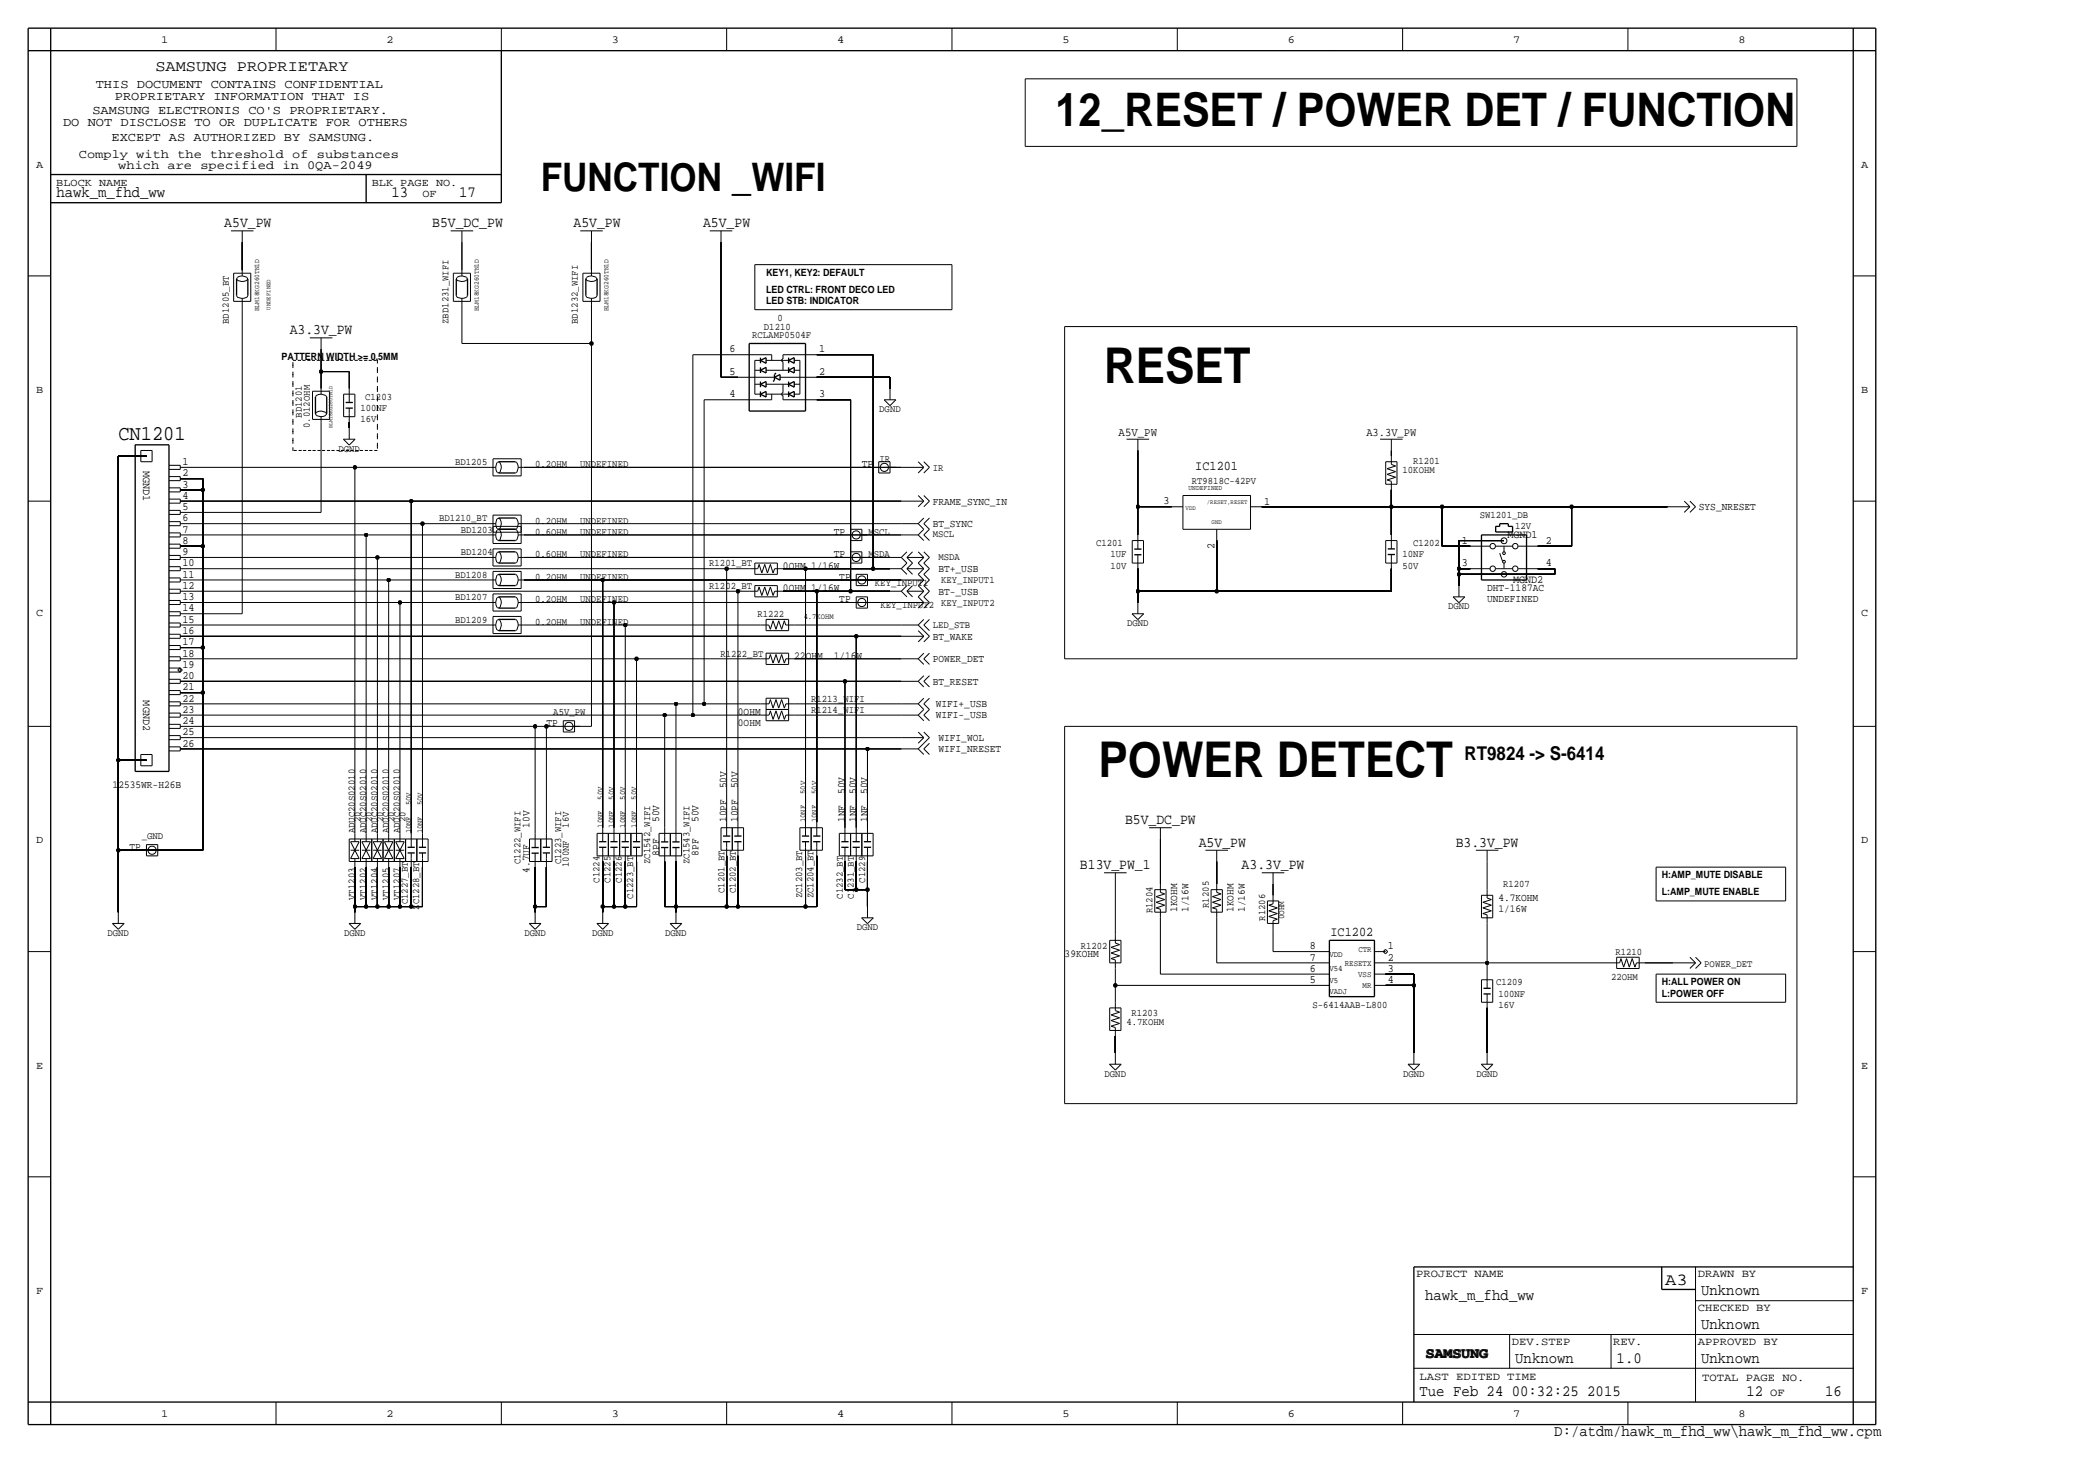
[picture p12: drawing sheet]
<svg xmlns="http://www.w3.org/2000/svg" width="470mm" height="330mm" viewBox="0 0 470 330" stroke-linecap="round" stroke-linejoin="round" font-family="sans-serif">
<defs><g id="words">
<g font-size="11.1">
<text x="248.9" y="86.4">RESET</text>
<text x="247.6" y="175.3">POWER DETECT</text>
</g>
<text font-size="10.5" x="238" y="28.5">12_RESET / POWER DET / FUNCTION</text>
<text font-size="8.9" x="121.9" y="43.2">FUNCTION _WIFI</text>
<text font-size="4.7" x="26.7" y="99.2">CN1201</text>
<text font-size="4.3" x="330.2" y="171.5">RT9824 -&gt; S-6414</text>
<text font-size="3.8" x="375.4" y="289.8">A3</text>
<g font-size="3.5">
<text x="35.1" y="16">SAMSUNG PROPRIETARY</text>
<text x="12.7" y="44.5">hawk_m_fhd_ww</text>
<text x="88.3" y="44.5">13</text>
<text x="103.5" y="44.5">17</text>
<text x="321.3" y="293.1">hawk_m_fhd_ww</text>
<text x="383.5" y="292.1">Unknown</text>
<text x="383.5" y="299.7">Unknown</text>
<text x="341.6" y="307.3">Unknown</text>
<text x="364.5" y="307.3">1.0</text>
<text x="383.5" y="307.3">Unknown</text>
<text x="320" y="315">Tue Feb 24 00:32:25 2015</text>
<text x="393.7" y="315">12</text>
<text x="411.5" y="315">16</text>
<text x="350.4" y="323.9">D:/atdm/hawk_m_fhd_ww\hawk_m_fhd_ww.cpm</text>
</g>
<g font-size="3.3">
<text x="50.6" y="51.3">A5V_PW</text>
<text x="97.4" y="51.3">B5V_DC_PW</text>
<text x="129.3" y="51.3">A5V_PW</text>
<text x="158.5" y="51.3">A5V_PW</text>
<text x="65.3" y="75.4">A3.3V_PW</text>
<text x="253.7" y="185.9">B5V_DC_PW</text>
<text x="270.3" y="191">A5V_PW</text>
<text x="328.2" y="191">B3.3V_PW</text>
<text x="243.5" y="196">B13V_PW_1</text>
<text x="279.9" y="196">A3.3V_PW</text>
</g>
<g font-size="3">
<text x="269.5" y="106">IC1201</text>
<text x="300" y="211.2">IC1202</text>
<text x="321.3" y="306.3">SAMSUNG</text>
</g>
<g font-size="2.8">
<text x="21.6" y="19.8">THIS DOCUMENT CONTAINS CONFIDENTIAL</text>
<text x="25.9" y="22.6">PROPRIETARY INFORMATION THAT IS</text>
<text x="14.2" y="28.4">DO NOT DISCLOSE TO OR DUPLICATE FOR OTHERS</text>
<text x="20.8" y="25.7">SAMSUNG ELECTRONIS CO'S PROPRIETARY.</text>
<text x="17.8" y="35.6">Comply with the threshold of substances</text>
<text x="25.1" y="31.8">EXCEPT AS AUTHORIZED BY SAMSUNG.</text>
<text x="26.7" y="38.1">which are specified in 0QA-2049</text>
</g>
<text font-size="2.7" x="252.2" y="98.2">A5V_PW</text>
<g font-size="2.6">
<text x="164.5" y="79.5">6</text>
<text x="184.7" y="79.5">1</text>
<text x="164.5" y="84.6">5</text>
<text x="164.5" y="89.6">4</text>
<text x="184.7" y="89.6">3</text>
<text x="184.7" y="84.6">2</text>
<text x="308.1" y="98.2">A3.3V_PW</text>
<text x="32.3" y="106.2" transform="rotate(90 32.3 106.2)">MGND1</text>
<text x="41.1" y="107.4">2</text>
<text x="41.1" y="104.9">1</text>
<text x="41.1" y="112.5">4</text>
<text x="41.1" y="110">3</text>
<text x="262.3" y="113.8">3</text>
<text x="285" y="113.8">1</text>
<text x="41.1" y="117.6">6</text>
<text x="41.1" y="115">5</text>
<text x="41.1" y="125.2">9</text>
<text x="41.1" y="122.7">8</text>
<text x="41.1" y="120.1">7</text>
<text x="273.8" y="123.8" transform="rotate(-90 273.8 123.8)">2</text>
<text x="329.6" y="122.7">1</text>
<text x="339.9" y="121.4">MGND1</text>
<text x="348.5" y="122.7">2</text>
<text x="41.1" y="130.3">11</text>
<text x="41.1" y="127.7">10</text>
<text x="329.6" y="127.8">3</text>
<text x="341.1" y="131.6">MGND2</text>
<text x="348.5" y="127.8">4</text>
<text x="41.1" y="137.9">14</text>
<text x="41.1" y="135.4">13</text>
<text x="41.1" y="132.8">12</text>
<text x="41.1" y="143">16</text>
<text x="41.1" y="140.5">15</text>
<text x="41.1" y="148.1">18</text>
<text x="41.1" y="145.5">17</text>
<text x="41.1" y="155.7">21</text>
<text x="41.1" y="153.2">20</text>
<text x="41.1" y="150.6">19</text>
<text x="32.3" y="158" transform="rotate(90 32.3 158)">MGND2</text>
<text x="41.1" y="160.8">23</text>
<text x="41.1" y="158.2">22</text>
<text x="41.1" y="165.9">25</text>
<text x="41.1" y="163.3">24</text>
<text x="41.1" y="168.4">26</text>
<text x="295.3" y="214.1">8</text>
<text x="312.9" y="214.1">1</text>
<text x="295.3" y="216.7">7</text>
<text x="295.3" y="219.2">6</text>
<text x="295.3" y="221.7">5</text>
<text x="312.9" y="221.7">4</text>
<text x="312.9" y="219.2">3</text>
<text x="312.9" y="216.7">2</text>
</g>
<g font-size="2.5">
<text x="319.3" y="288">PROJECT NAME</text>
<text x="382.8" y="288">DRAWN BY</text>
<text x="382.8" y="295.7">CHECKED BY</text>
<text x="340.9" y="303.3">DEV.STEP</text>
<text x="363.7" y="303.3">REV.</text>
<text x="382.8" y="303.3">APPROVED BY</text>
<text x="320" y="311.2">LAST EDITED TIME</text>
<text x="383.7" y="311.5">TOTAL PAGE NO.</text>
<text x="399.1" y="315">OF</text>
</g>
<g font-size="2.4">
<text x="36.3" y="9.7">1</text>
<text x="87.1" y="9.7">2</text>
<text x="137.9" y="9.7">3</text>
<text x="188.7" y="9.7">4</text>
<text x="239.5" y="9.7">5</text>
<text x="290.3" y="9.7">6</text>
<text x="341.1" y="9.7">7</text>
<text x="391.9" y="9.7">8</text>
<text x="8.1" y="37.8">A</text>
<text x="12.7" y="41.9">BLOCK NAME</text>
<text x="83.8" y="41.9">BLK PAGE NO.</text>
<text x="419.6" y="37.8">A</text>
<text x="95.2" y="44.5">OF</text>
<text x="8.1" y="88.6">B</text>
<text x="419.6" y="88.6">B</text>
<text x="194.3" y="105.4">TP</text>
<text x="210.3" y="113.8">FRAME_SYNC_IN</text>
<text x="210.3" y="118.9">BT_SYNC</text>
<text x="383" y="115.1">SYS_NRESET</text>
<text x="188" y="120.7">TP</text>
<text x="188" y="125.7">TP</text>
<text x="176.5" y="128.3">0OHM 1/16W</text>
<text x="189.2" y="130.8">TP</text>
<text x="211.6" y="129">BT+_USB</text>
<text x="176.5" y="133.3">0OHM</text>
<text x="182.9" y="133.3">1/16W</text>
<text x="189.2" y="135.9">TP</text>
<text x="211.6" y="134.1">BT-_USB</text>
<text x="335.3" y="135.9">UNDEFINED</text>
<text x="335.3" y="133.4">DHT-1187AC</text>
<text x="8.1" y="138.9">C</text>
<text x="419.6" y="138.9">C</text>
<text x="179.1" y="148.6">22OHM</text>
<text x="188" y="148.6">1/16W</text>
<text x="210.3" y="144.3">BT_WAKE</text>
<text x="210.3" y="149.4">POWER_DET</text>
<text x="210.3" y="154.4">BT_RESET</text>
<text x="166.4" y="161.3">0OHM</text>
<text x="211" y="159.5">WIFI+_USB</text>
<text x="123.2" y="163.8">TP</text>
<text x="166.4" y="163.8">0OHM</text>
<text x="211" y="162.1">WIFI-_USB</text>
<text x="211.6" y="167.1">WIFI_WOL</text>
<text x="211.6" y="169.7">WIFI_NRESET</text>
<text x="25.4" y="177.8">12535WR-H26B</text>
<text x="163.8" y="177.8" transform="rotate(-90 163.8 177.8)">50V</text>
<text x="166.4" y="177.8" transform="rotate(-90 166.4 177.8)">50V</text>
<text x="190.5" y="179.1" transform="rotate(-90 190.5 179.1)">50V</text>
<text x="193" y="179.1" transform="rotate(-90 193 179.1)">50V</text>
<text x="195.6" y="179.1" transform="rotate(-90 195.6 179.1)">50V</text>
<text x="148.6" y="185.4" transform="rotate(-90 148.6 185.4)">50V</text>
<text x="157.5" y="185.4" transform="rotate(-90 157.5 185.4)">50V</text>
<text x="163.8" y="185.4" transform="rotate(-90 163.8 185.4)">10PF</text>
<text x="166.4" y="185.4" transform="rotate(-90 166.4 185.4)">10PF</text>
<text x="190.5" y="185.4" transform="rotate(-90 190.5 185.4)">1NF</text>
<text x="193" y="185.4" transform="rotate(-90 193 185.4)">1NF</text>
<text x="195.6" y="185.4" transform="rotate(-90 195.6 185.4)">1NF</text>
<text x="8.1" y="190.2">D</text>
<text x="29.2" y="191.8">TP</text>
<text x="119.4" y="186.7" transform="rotate(-90 119.4 186.7)">10V</text>
<text x="419.6" y="190.2">D</text>
<text x="119.4" y="196.8" transform="rotate(-90 119.4 196.8)">4.7UF</text>
<text x="148.6" y="193" transform="rotate(-90 148.6 193)">8PF</text>
<text x="157.5" y="193" transform="rotate(-90 157.5 193)">8PF</text>
<text x="337.8" y="203.2">4.7KOHM</text>
<text x="265.4" y="205.7" transform="rotate(-90 265.4 205.7)">1KOHM</text>
<text x="268" y="205.7" transform="rotate(-90 268 205.7)">1/16W</text>
<text x="278.1" y="205.7" transform="rotate(-90 278.1 205.7)">1KOHM</text>
<text x="280.7" y="205.7" transform="rotate(-90 280.7 205.7)">1/16W</text>
<text x="337.8" y="205.7">1/16W</text>
<text x="240" y="215.9">39KOHM</text>
<text x="8.1" y="241">E</text>
<text x="419.6" y="241">E</text>
<text x="8.1" y="291.8">F</text>
<text x="419.6" y="291.8">F</text>
<text x="36.3" y="319.5">1</text>
<text x="87.1" y="319.5">2</text>
<text x="137.9" y="319.5">3</text>
<text x="188.7" y="319.5">4</text>
<text x="239.5" y="319.5">5</text>
<text x="290.3" y="319.5">6</text>
<text x="341.1" y="319.5">7</text>
<text x="391.9" y="319.5">8</text>
</g>
<g font-size="2.3">
<text x="172.7" y="62.2">KEY1, KEY2: DEFAULT</text>
<text x="172.7" y="66">LED CTRL: FRONT DECO LED</text>
<text x="172.7" y="68.6">LED STB: INDICATOR</text>
<text x="51.6" y="73" transform="rotate(-90 51.6 73)">BD1205_BT</text>
<text x="101.1" y="73.1" transform="rotate(-90 101.1 73.1)">ZBD1231_WIFI</text>
<text x="130.3" y="73.1" transform="rotate(-90 130.3 73.1)">BD1232_WIFI</text>
<text x="169.6" y="76.2">RCLAMP0504F</text>
<text x="172.2" y="74.4">D1210</text>
<text x="175.3" y="72.4">0</text>
<text x="63.5" y="81.3">PATTERN WIDTH &gt;= 0.5MM</text>
<text x="68.1" y="94.2" transform="rotate(-90 68.1 94.2)">BD1201</text>
<text x="81.3" y="92.7">100NF</text>
<text x="81.3" y="95.2">16V</text>
<text x="82.4" y="90.2">C1203</text>
<text x="198.2" y="93">DGND</text>
<text x="69.8" y="96.5" transform="rotate(-90 69.8 96.5)">0.012OHM</text>
<text x="76.3" y="101.9">DGND</text>
<text x="102.6" y="104.9">BD1205</text>
<text x="120.6" y="105.4">0.2OHM</text>
<text x="130.8" y="105.4">UNDEFINED</text>
<text x="198.3" y="104.1">IR</text>
<text x="210.3" y="106.2">IR</text>
<text x="316.2" y="106.7">10KOHM</text>
<text x="318.6" y="104.7">R1201</text>
<text x="268.7" y="109.2">RT9818C-42PV</text>
<text x="99" y="117.6">BD1210_BT</text>
<text x="120.6" y="118.1">0.2OHM</text>
<text x="130.8" y="118.1">UNDEFINED</text>
<text x="333.7" y="116.9">SW1201_DB</text>
<text x="341.6" y="119.4">12V</text>
<text x="103.9" y="120.1">BD1203</text>
<text x="103.9" y="125.2">BD1204</text>
<text x="120.6" y="125.7">0.6OHM</text>
<text x="120.6" y="120.7">0.6OHM</text>
<text x="130.8" y="120.6">UNDEFINED</text>
<text x="130.8" y="125.7">UNDEFINED</text>
<text x="195.8" y="120.7">MSCL</text>
<text x="195.8" y="125.7">MSDA</text>
<text x="210.3" y="121.2">MSCL</text>
<text x="247.1" y="123.2">C1201</text>
<text x="250.4" y="125.7">1UF</text>
<text x="316.2" y="125.7">10NF</text>
<text x="318.6" y="123.2">C1202</text>
<text x="102.6" y="130.3">BD1208</text>
<text x="120.6" y="130.8">0.2OHM</text>
<text x="130.8" y="130.8">UNDEFINED</text>
<text x="159.9" y="127.8">R1201_BT</text>
<text x="211.6" y="126.2">MSDA</text>
<text x="212.2" y="131.6">KEY_INPUT1</text>
<text x="250.4" y="128.3">10V</text>
<text x="316.2" y="128.3">50V</text>
<text x="102.6" y="135.4">BD1207</text>
<text x="120.6" y="135.9">0.2OHM</text>
<text x="130.8" y="135.9">UNDEFINED</text>
<text x="159.9" y="132.8">R1202_BT</text>
<text x="197.3" y="132.1">KEY_INPUT1</text>
<text x="198.5" y="137.2">KEY_INPUT2</text>
<text x="212.2" y="136.7">KEY_INPUT2</text>
<text x="326.5" y="137.5">DGND</text>
<text x="102.6" y="140.5">BD1209</text>
<text x="120.6" y="141">0.2OHM</text>
<text x="130.8" y="141">UNDEFINED</text>
<text x="170.8" y="139.2">R1222</text>
<text x="210.3" y="141.7">LED_STB</text>
<text x="254.1" y="141.3">DGND</text>
<text x="162.5" y="148.1">R1222_BT</text>
<text x="124.8" y="161.3">A5V_PW</text>
<text x="182.9" y="158.2">R1213_WIFI</text>
<text x="182.9" y="160.8">R1214_WIFI</text>
<text x="81.3" y="185.4" transform="rotate(-90 81.3 185.4)">20</text>
<text x="83.8" y="185.4" transform="rotate(-90 83.8 185.4)">20</text>
<text x="86.4" y="185.4" transform="rotate(-90 86.4 185.4)">20</text>
<text x="88.9" y="185.4" transform="rotate(-90 88.9 185.4)">20</text>
<text x="91.4" y="185.4" transform="rotate(-90 91.4 185.4)">20</text>
<text x="32" y="189.2">_GND</text>
<text x="80" y="188" transform="rotate(-90 80 188)">ADUC20S02010</text>
<text x="82.6" y="188" transform="rotate(-90 82.6 188)">ADUC20S02010</text>
<text x="85.1" y="188" transform="rotate(-90 85.1 188)">ADUC20S02010</text>
<text x="87.6" y="188" transform="rotate(-90 87.6 188)">ADUC20S02010</text>
<text x="90.2" y="188" transform="rotate(-90 90.2 188)">ADUC20S02010</text>
<text x="128.3" y="186.7" transform="rotate(-90 128.3 186.7)">16V</text>
<text x="117.3" y="195" transform="rotate(-90 117.3 195)">C1222_WIFI</text>
<text x="126.5" y="195" transform="rotate(-90 126.5 195)">C1223_WIFI</text>
<text x="128.3" y="195.6" transform="rotate(-90 128.3 195.6)">100NF</text>
<text x="146.6" y="194.9" transform="rotate(-90 146.6 194.9)">ZC1542_WIFI</text>
<text x="155.4" y="194.9" transform="rotate(-90 155.4 194.9)">ZC1543_WIFI</text>
<text x="80" y="203" transform="rotate(-90 80 203)">VT1203</text>
<text x="82.5" y="203" transform="rotate(-90 82.5 203)">VT1202</text>
<text x="85.1" y="203" transform="rotate(-90 85.1 203)">VT1204</text>
<text x="87.6" y="203" transform="rotate(-90 87.6 203)">VT1205</text>
<text x="90.2" y="203" transform="rotate(-90 90.2 203)">VT1207</text>
<text x="91.9" y="204" transform="rotate(-90 91.9 204)">C1227_BT</text>
<text x="135.1" y="199.1" transform="rotate(-90 135.1 199.1)">C1224</text>
<text x="137.7" y="199.1" transform="rotate(-90 137.7 199.1)">C1225</text>
<text x="140.2" y="199.1" transform="rotate(-90 140.2 199.1)">C1226</text>
<text x="142.7" y="202.7" transform="rotate(-90 142.7 202.7)">C1223_BT</text>
<text x="163.3" y="201.4" transform="rotate(-90 163.3 201.4)">C1201_BT</text>
<text x="165.9" y="201.4" transform="rotate(-90 165.9 201.4)">C1202_BT</text>
<text x="180.8" y="202.6" transform="rotate(-90 180.8 202.6)">ZC1203_BT</text>
<text x="183.4" y="202.6" transform="rotate(-90 183.4 202.6)">ZC1204_BT</text>
<text x="190" y="202.7" transform="rotate(-90 190 202.7)">C1232_BT</text>
<text x="192.5" y="202.7" transform="rotate(-90 192.5 202.7)">C1231_BT</text>
<text x="195.1" y="199.1" transform="rotate(-90 195.1 199.1)">C1229</text>
<text x="338.9" y="200">R1207</text>
<text x="374.7" y="198.1">H:AMP_MUTE DISABLE</text>
<text x="374.7" y="201.9">L:AMP_MUTE ENABLE</text>
<text x="94.5" y="205.2" transform="rotate(-90 94.5 205.2)">ZC1228_BT</text>
<text x="193.2" y="209.9">DGND</text>
<text x="259.8" y="206" transform="rotate(-90 259.8 206)">R1204</text>
<text x="272.5" y="204.8" transform="rotate(-90 272.5 204.8)">R1205</text>
<text x="285.2" y="207.7" transform="rotate(-90 285.2 207.7)">R1206</text>
<text x="24.3" y="211.1">DGND</text>
<text x="77.6" y="211.1">DGND</text>
<text x="118.2" y="211.1">DGND</text>
<text x="133.5" y="211.1">DGND</text>
<text x="150" y="211.1">DGND</text>
<text x="243.6" y="214">R1202</text>
<text x="364.2" y="215.4">R1210</text>
<text x="363.2" y="221">22OHM</text>
<text x="384.3" y="218.1">POWER_DET</text>
<text x="295.9" y="227.3">S-6414AAB-L800</text>
<text x="337.3" y="222.3">C1209</text>
<text x="337.8" y="227.3">16V</text>
<text x="337.8" y="224.8">100NF</text>
<text x="374.7" y="222.2">H:ALL POWER ON</text>
<text x="374.7" y="224.8">L:POWER OFF</text>
<text x="254" y="231.1">4.7KOHM</text>
<text x="255.1" y="229.2">R1203</text>
<text x="249" y="242.9">DGND</text>
<text x="316.4" y="242.9">DGND</text>
<text x="332.9" y="242.9">DGND</text>
</g>
<text font-size="2" x="289.6" y="207.4" transform="rotate(-90 289.6 207.4)">0OHM</text>
<g font-size="1.9">
<text x="299.7" y="215.8">VDD</text>
<text x="306.3" y="214.6">CTR</text>
<text x="299.7" y="219.1">V54</text>
<text x="299.7" y="221.6">V5</text>
<text x="303.2" y="217.8">RESETX</text>
<text x="306.2" y="220.4">VSS</text>
<text x="299.7" y="224.2">VADJ</text>
<text x="307.2" y="222.9">MR</text>
</g>
<g font-size="1.8">
<text x="181.2" y="139.7">4.7KOHM</text>
<text x="181.6" y="179.1" transform="rotate(-90 181.6 179.1)">50V</text>
<text x="184.1" y="179.1" transform="rotate(-90 184.1 179.1)">50V</text>
<text x="92.7" y="181.6" transform="rotate(-90 92.7 181.6)">50V</text>
<text x="95.2" y="181.6" transform="rotate(-90 95.2 181.6)">50V</text>
<text x="135.9" y="180.3" transform="rotate(-90 135.9 180.3)">50V</text>
<text x="138.4" y="180.3" transform="rotate(-90 138.4 180.3)">50V</text>
<text x="141" y="180.3" transform="rotate(-90 141 180.3)">50V</text>
<text x="143.5" y="180.3" transform="rotate(-90 143.5 180.3)">50V</text>
<text x="181.6" y="185.4" transform="rotate(-90 181.6 185.4)">10NF</text>
<text x="184.1" y="185.4" transform="rotate(-90 184.1 185.4)">10NF</text>
<text x="92.7" y="188" transform="rotate(-90 92.7 188)">10NF</text>
<text x="95.3" y="188" transform="rotate(-90 95.3 188)">10NF</text>
<text x="135.9" y="186.7" transform="rotate(-90 135.9 186.7)">10NF</text>
<text x="138.4" y="186.7" transform="rotate(-90 138.4 186.7)">10NF</text>
<text x="141" y="186.7" transform="rotate(-90 141 186.7)">10NF</text>
<text x="143.5" y="186.7" transform="rotate(-90 143.5 186.7)">10NF</text>
</g>
<g font-size="1.6">
<text x="58.4" y="70.2" transform="rotate(-90 58.4 70.2)">BLM18KG260TN1D</text>
<text x="107.9" y="70.2" transform="rotate(-90 107.9 70.2)">BLM18KG260TN1D</text>
<text x="137.2" y="70.2" transform="rotate(-90 137.2 70.2)">BLM18KG260TN1D</text>
<text x="268" y="110.5">UNDEFINED</text>
</g>
<g font-size="1.4">
<text x="61" y="69.9" transform="rotate(-90 61 69.9)">UNDEFINED</text>
<text x="272.1" y="113.7">/RESET,RESET</text>
<text x="267.3" y="115">VDD</text>
<text x="273.2" y="118.1">GND</text>
</g>
<text font-size="1.3" x="74.9" y="96.5" transform="rotate(-90 74.9 96.5)">BLM18KG260TN1D</text>
<g font-size=".3">
<text x="298.4" y="11.4">EDITED BY MINGOO</text>
<text x="417.8" y="11.4">EDITED BY MINGOO</text>
<text x="298.4" y="321.3">EDITED BY MINGOO</text>
</g>
</g></defs>
<!-- layer: Nets -->
<g fill="none" stroke="#000" stroke-width=".23">
<path d="M231.1 17.8v15.2zM231.1 17.8h174zM405.1 17.8v15.2zM231.1 33h174zM54.6 54.6v6.4zM104.1 54.6v6.4zM133.3 54.6v6.4zM162.6 54.6v30.5zM170.2 59.7v10.2zM170.2 59.7h44.4zM214.6 59.7v10.2zM54.6 68.6v69.8z"/>
<path d="M72.4 78.7v5.1zM104.1 68.6v8.9zM104.1 77.5h29.2zM133.3 77.5v86.3zM133.3 68.6v8.9zM170.2 69.9h44.4zM240 73.7v74.9zM240 73.7h165.1zM405.1 73.7v74.9zM72.4 95.2v20.4zM72.4 83.8v3.8zM72.4 83.8h6.3z"/>
<path d="M78.7 95.2v1.3zM78.7 83.8v3.8zM156.2 80h10.2zM156.2 80v81.3zM158.7 90.2v68.5zM158.8 90.2h7.6zM162.6 85.1h3.8zM184.1 90.2h7.7zM184.1 85.1h16.6zM184.2 80h12.6zM191.8 90.2v43.1zM196.8 80v48.3z"/>
<path d="M200.7 85.1v2.5zM26.7 102.9v68.6zM26.7 102.9h6.3zM40.6 110.5h5.1zM40.6 115.6h31.8zM40.6 113h52.1zM40.6 118.1h54.6zM40.6 105.4h39.4zM40.6 108h5.1zM45.7 108v2.5zM45.7 110.5v12.7zM80 105.4h30.5z"/>
<path d="M80 105.4v82.6zM92.7 113v75zM92.7 113h110.5zM95.2 118.1v69.9zM95.2 118.1h15.3zM118.1 105.4h83.8zM118.1 118.1h85.1zM201.9 105.4h1.3zM256.5 114.3v6.4zM256.5 101.6v12.7zM256.5 114.3h7.7zM284.5 114.3h29.2z"/>
<path d="M313.7 114.3h11.4zM313.7 114.3v6.4zM313.7 110.5v3.8zM313.7 101.6v1.3zM325.1 114.3v8.9zM325.1 114.3h29.2zM354.3 114.3h21.6zM354.3 114.3v8.9zM40.6 128.3h123.2zM40.6 123.2h5.1zM40.6 135.9h49.6zM40.6 130.8h47z"/>
<path d="M40.6 133.3h125.8zM40.6 120.7h41.9zM40.6 125.7h44.5zM40.6 138.4h14zM45.7 123.2v22.9zM82.5 120.7h28zM82.5 120.7v67.3zM85.1 125.7h25.4zM85.1 125.7v62.3zM87.6 130.8v57.2zM87.6 130.8h22.9zM90.2 135.9h20.3z"/>
<path d="M90.2 135.9v52.1zM118.1 130.8h17.8zM118.1 125.7h77.5zM118.1 120.7h77.5zM118.1 135.9h20.3zM135.9 130.8v55.9zM135.9 130.8h60.9zM138.4 135.9v50.8zM138.4 135.9h58.4zM163.8 128.3v57.1zM163.8 128.3h5.1zM166.4 133.3v52.1z"/>
<path d="M166.4 133.3h2.5zM176.5 128.3h5.1zM176.5 133.3h7.6zM181.6 128.3v57.1zM181.6 128.3h15.2zM184.1 133.3v52.1zM184.1 133.3h7.7zM191.8 133.3h8.9zM195.6 125.7h5.1zM195.6 120.7h7.6zM196.8 128.3h3.9zM196.8 130.8h6.4z"/>
<path d="M196.8 135.9h6.4zM256.5 133.4v2.5zM256.5 128.3v5zM256.5 133.3h17.8zM274.3 121.9v11.4zM274.3 133.3h39.4zM313.7 128.3v5zM325.1 123.2h6.4zM328.9 121.9h10.2zM328.9 129.5h10.2zM328.9 128.3h2.6zM328.9 121.9v6.4z"/>
<path d="M328.9 128.3v1.2zM328.9 129.5v2.6zM339.1 129.5h11.4zM346.7 128.3h3.8zM346.7 123.2h7.6zM350.5 128.3v1.2zM40.6 146.1h5.1zM40.6 156.2h5.1zM40.6 141h69.9zM40.6 158.8h111.8zM40.6 153.7h149.9zM40.6 143.5h152.4z"/>
<path d="M40.6 148.6h102.9zM45.7 146.1v10.1zM45.7 156.2v35.6zM118.1 141h22.9zM141 141v45.7zM141 141h30.5zM143.5 148.6v38.1zM143.5 148.6h28zM152.4 158.7v28zM152.4 158.8h6.3zM158.7 158.8h12.7zM179.1 141h24.1z"/>
<path d="M179.1 148.6h24.1zM179.1 158.8h24.1zM190.5 153.7v33zM190.5 153.7h12.7zM193 143.5v43.2zM193 143.5h10.2zM240 148.6h165.1zM26.7 171.5v20.3zM26.7 171.5h6.3zM40.6 163.8h80zM40.6 161.3h109.3zM40.6 166.4h162.6z"/>
<path d="M40.6 168.9h155zM120.6 163.8v24.2zM120.6 163.8h2.6zM123.2 163.8v24.2zM123.2 163.8h7.6zM130.8 163.8h2.6zM149.9 161.3v25.4zM149.9 161.3h6.3zM156.2 161.3h15.3zM179.1 161.3h24.1zM195.6 168.9h7.6zM195.6 168.9v17.8z"/>
<path d="M240 163.8v85.1zM240 163.8h165.1zM405.1 163.8v85.1zM26.7 191.8v13.9zM26.7 191.8h10.1zM36.8 191.8h8.9zM80 195.6v8.9zM82.5 195.6v8.9zM85.1 195.6v8.9zM87.6 195.6v8.9zM90.2 195.6v8.9zM92.7 195.6v8.9z"/>
<path d="M95.2 195.6v8.9zM120.6 195.6v8.9zM123.2 195.6v8.9zM135.9 194.3v10.2zM138.4 194.3v10.2zM141 194.3v10.2zM143.5 194.3v10.2zM149.9 194.3v10.2zM152.4 194.3v10.2zM163.8 193v11.5zM166.4 193v11.5zM181.6 193v11.5z"/>
<path d="M184.1 193v11.5zM190.5 194.3v6.4zM193 194.3v6.4zM195.6 194.3v6.4zM251.5 199.4v11.4zM261.6 189.2v10.2zM274.3 194.3v5.1zM287 199.4v2.5zM335.3 194.3v6.4zM373.4 195.6h29.2zM373.4 195.6v7.6zM402.6 195.6v7.6z"/>
<path d="M80 204.5v1.2zM80 204.5h2.6zM82.5 204.5h2.6zM85.1 204.5h2.5zM87.6 204.5h2.6zM90.2 204.5h2.5zM92.7 204.5h2.5zM120.6 204.5h2.6zM120.6 204.5v1.2zM135.9 204.5v1.2zM135.9 204.5h2.5zM138.4 204.5h2.6z"/>
<path d="M141 204.5h2.5zM149.9 204.5h2.5zM152.4 204.5h11.4zM152.4 204.5v1.2zM163.8 204.5h2.6zM166.4 204.5h15.2zM181.6 204.5h2.5zM190.5 200.7h2.5zM193 200.7h2.6zM195.6 200.7v3.8zM251.5 218.4v3.8zM261.6 207v12.7z"/>
<path d="M261.6 219.7h35.6zM274.3 207v10.2zM274.3 217.2h22.9zM287 209.5v5.1zM287 214.6h10.2zM312.4 219.7h6.4zM312.4 217.2h22.9zM318.8 219.7v2.5zM335.3 217.2h27.9zM335.3 217.2v2.5zM335.3 208.3v8.9zM370.8 217.2h6.4z"/>
<path d="M373.4 219.7h29.2zM373.4 203.2h29.2zM373.4 219.7v6.4zM402.6 219.7v6.4zM251.5 233.7v3.8zM251.5 222.3v3.8zM251.5 222.2h45.7zM312.4 222.2h6.4zM318.8 222.2v15.3zM335.3 227.3v10.2zM373.4 226.1h29.2zM240 248.9h165.1z"/>
</g>
<path d="M66 81.3v20.3zM66 81.3h19.1zM85.1 81.3v20.3zM66 101.6h19.1z" fill="none" stroke="#000" stroke-width=".23" stroke-dasharray=".7 1.4" stroke-linecap="butt"/>
<g fill="#000" stroke="#000" stroke-width=".23">
<circle cx="133.3" cy="77.5" r=".41"/>
<circle cx="72.4" cy="83.8" r=".41"/>
<circle cx="45.7" cy="110.5" r=".41"/>
<circle cx="80" cy="105.4" r=".41"/>
<circle cx="92.7" cy="113" r=".41"/>
<circle cx="95.2" cy="118.1" r=".41"/>
<circle cx="256.5" cy="114.3" r=".41"/>
<circle cx="313.7" cy="114.3" r=".41"/>
<circle cx="325.1" cy="114.3" r=".41"/>
<circle cx="354.3" cy="114.3" r=".41"/>
<circle cx="45.7" cy="123.2" r=".41"/>
<circle cx="82.5" cy="120.7" r=".41"/>
<circle cx="85.1" cy="125.7" r=".41"/>
<circle cx="87.6" cy="130.8" r=".41"/>
<circle cx="90.2" cy="135.9" r=".41"/>
<circle cx="135.9" cy="130.8" r=".41"/>
<circle cx="138.4" cy="135.9" r=".41"/>
<circle cx="163.8" cy="128.3" r=".41"/>
<circle cx="166.4" cy="133.4" r=".41"/>
<circle cx="181.6" cy="128.3" r=".41"/>
<circle cx="184.1" cy="133.4" r=".41"/>
<circle cx="191.8" cy="133.4" r=".41"/>
<circle cx="196.8" cy="128.3" r=".41"/>
<circle cx="256.5" cy="133.4" r=".41"/>
<circle cx="274.3" cy="133.4" r=".41"/>
<circle cx="328.9" cy="128.3" r=".41"/>
<circle cx="328.9" cy="129.5" r=".41"/>
<circle cx="45.7" cy="146.1" r=".41"/>
<circle cx="45.7" cy="156.2" r=".41"/>
<circle cx="141" cy="141" r=".41"/>
<circle cx="143.5" cy="148.6" r=".41"/>
<circle cx="152.4" cy="158.8" r=".41"/>
<circle cx="158.7" cy="158.8" r=".41"/>
<circle cx="190.5" cy="153.7" r=".41"/>
<circle cx="193" cy="143.5" r=".41"/>
<circle cx="26.7" cy="171.5" r=".41"/>
<circle cx="120.6" cy="163.8" r=".41"/>
<circle cx="123.2" cy="163.8" r=".41"/>
<circle cx="149.9" cy="161.3" r=".41"/>
<circle cx="156.2" cy="161.3" r=".41"/>
<circle cx="195.6" cy="168.9" r=".41"/>
<circle cx="26.7" cy="191.8" r=".41"/>
<circle cx="80" cy="204.5" r=".41"/>
<circle cx="82.5" cy="204.5" r=".41"/>
<circle cx="85.1" cy="204.5" r=".41"/>
<circle cx="87.6" cy="204.5" r=".41"/>
<circle cx="90.2" cy="204.5" r=".41"/>
<circle cx="92.7" cy="204.5" r=".41"/>
<circle cx="120.6" cy="204.5" r=".41"/>
<circle cx="135.9" cy="204.5" r=".41"/>
<circle cx="138.4" cy="204.5" r=".41"/>
<circle cx="141" cy="204.5" r=".41"/>
<circle cx="152.4" cy="204.5" r=".41"/>
<circle cx="163.8" cy="204.5" r=".41"/>
<circle cx="166.4" cy="204.5" r=".41"/>
<circle cx="181.6" cy="204.5" r=".41"/>
<circle cx="193" cy="200.7" r=".41"/>
<circle cx="195.6" cy="200.7" r=".41"/>
<circle cx="335.3" cy="217.2" r=".41"/>
<circle cx="251.5" cy="222.3" r=".41"/>
<circle cx="318.8" cy="222.3" r=".41"/>
</g>
<!-- layer: Components -->
<g fill="none" stroke="#000" stroke-width=".23">
<path d="M52.1 52.1h5zM54.6 52.1v2.5zM101.6 52.1h5.1zM104.1 52.1v2.5zM130.8 52.1h5.1zM133.3 52.1v2.5zM160 52.1h5.1zM162.6 52.1v2.5zM52.7 61.6v6.4zM52.7 68h3.8zM52.7 61.6h3.8zM53.5 62.6a1.9 1.9 0 0 1 2.2 0"/>
<path d="M54.6 67.3v1.3zM54.6 61v1.2zM55.7 62.6l.1 .4a1.76 1.76 0 0 1-2.4 0l.1-.4M55.8 66.7a1.61 1.61 0 0 1-2.4 .1v-.1M56.5 61.6v6.4zM69.8 76.2h5.1zM72.4 76.2v2.5zM102.2 61.6v6.4zM102.2 68h3.9zM102.2 61.6h3.9zM103 62.6a1.9 1.9 0 0 1 2.2 0M104.1 67.3v1.3z"/>
<path d="M104.1 61v1.2zM105.2 62.6l.1 .4a1.76 1.76 0 0 1-2.4 0l.1-.4M105.4 66.7a1.61 1.61 0 0 1-2.5 .1v-.1M106.1 61.6v6.4zM131.4 68h3.9zM131.4 61.6v6.4zM131.4 61.6h3.9zM132.2 62.6a1.9 1.9 0 0 1 2.2 0M133.3 67.3v1.3zM133.3 61v1.2zM134.4 62.6l.2 .4a1.76 1.76 0 0 1-2.5 0l.1-.4M134.6 66.7a1.61 1.61 0 0 1-2.5 .1v-.1"/>
<path d="M135.3 61.6v6.4zM70.5 88.2v6.4zM70.5 88.2h3.8zM70.5 94.6h3.8zM71.3 93.6l-.1-.3a1.61 1.61 0 0 1 2.4-.1l-.1 .4M71.3 93.7h.1a2.19 2.19 0 0 0 2.1 0M72.4 87.6v1.3zM72.4 94v1.2zM73.6 89.5a1.52 1.52 0 0 0-2.4 0M74.3 88.2v6.4zM77.4 99.1l1.3 1.3zM77.4 99.1h2.7z"/>
<path d="M77.5 88.9h2.5zM77.5 88.9v5.1zM77.5 94h2.5zM78.7 96.5v2.6zM78.7 87.6v3.2zM78.7 93.3v1.9zM78.7 92v1.3zM80 88.9v5.1zM80.1 99.1l-1.4 1.3zM166.4 85.1h2.5zM166.4 80h2.5zM166.4 90.2h2.5z"/>
<path d="M168.9 90.2h5.1zM168.9 80h5.1zM168.9 85.1h5.7zM170.2 88.9h1.2zM170.2 81.3v7.6zM170.2 83.5h1.2zM170.2 86.7h1.2zM170.2 81.3h1.2zM172.7 86.7h5.1zM172.7 81.3h5.1zM172.7 83.5h5.1zM172.7 88.9h5.1z"/>
<path d="M174 88.9v1.3zM174 80v1.3zM175.9 85.1h5.7zM176.5 80h5.1zM176.5 86.7v1.9zM176.5 81.6v1.9zM176.5 90.2h5.1zM176.5 89.2v1zM176.5 80v1zM176.5 88.6a.3 .3 0 0 0-.3 .3 .3 .3 0 0 0 .3 .3M176.5 81a.3 .3 0 0 0-.3 .3 .3 .3 0 0 0 .3 .3M179.1 88.9h1.2z"/>
<path d="M179.1 83.5h1.2zM179.1 86.7h1.2zM179.1 81.3h1.2zM180.3 81.3v7.6zM181.6 85.1h2.5zM181.6 90.2h2.5zM181.6 80h2.5zM199.3 90.2l1.4 1.3zM199.3 90.2h2.7zM200.7 87.6v2.6zM202 90.2l-1.3 1.3zM254 99.1h5.1z"/>
<path d="M256.5 99.1v2.5zM311.2 99.1h5zM313.7 99.1v2.5zM30.5 100.3h.1M31.7 104.1h2.6zM31.7 101.6h2.6zM31.7 101.6v2.5zM34.3 101.6v2.5zM38.1 118.6h2.5zM38.1 116h2.5zM38.1 113.5h2.5zM38.1 110.9h2.5z"/>
<path d="M38.1 108.4h2.5zM38.1 105.9h2.5zM38.1 117.7h2.5zM38.1 115.1h2.5zM38.1 112.6h2.5zM38.1 110h2.5zM38.1 107.5h2.5zM38.1 105h2.5zM40.6 117.7v.9zM40.6 115.1v.9zM40.6 112.6v.9zM40.6 110v.9z"/>
<path d="M40.6 107.5v.9zM40.6 105v.9zM110.5 118.1h1.3zM110.5 105.4h1.3zM111.2 116.2v3.8zM111.2 118.7v3.9zM111.2 107.3h6.3zM111.2 103.5v3.8zM111.2 116.2h6.3zM111.2 118.7h6.3zM111.2 103.5h6.3zM112.1 117l-.1 .2a2.19 2.19 0 0 0 .1 2"/>
<path d="M112.1 119.6l-.1 .1a2.19 2.19 0 0 0 .1 2.1M112.1 104.3l-.1 .2a2.19 2.19 0 0 0 .1 2M112.1 117l.4-.1a1.62 1.62 0 0 1 .1 2.4l-.5-.1M112.1 119.6l.4-.2a1.62 1.62 0 0 1 .1 2.4h-.5M112.1 104.3l.4-.1a1.62 1.62 0 0 1 .1 2.4l-.5-.1M116.2 116.9a1.54 1.54 0 0 1 0 2.4M116.2 119.4a1.54 1.54 0 0 1 0 2.5M116.2 104.2a1.54 1.54 0 0 1 0 2.4M116.8 118.1h1.3zM116.8 105.4h1.3zM117.5 116.2v3.8zM117.5 118.7v3.9z"/>
<path d="M117.5 103.5v3.8zM191.8 119.4v2.5zM191.8 119.4h2.5zM194.3 119.4v2.5zM198.1 104.1v2.6zM198.1 106.7h2.6zM198.1 104.1h2.6zM200.4 105.4h1.6zM200.7 104.1v2.6zM203.2 118.1h3.8zM203.2 113h5.1zM203.2 105.4h5.1z"/>
<path d="M207 118.1l1.3-1.3zM207 118.1l1.3 1.3zM207 114.3l1.3-1.3zM207 106.7l1.3-1.3zM207 111.8l1.3 1.2zM207 104.1l1.3 1.3zM208.3 111.8l1.2 1.2zM208.3 104.1l1.2 1.3zM208.3 118.1l1.3 1.3zM208.3 118.1l1.3-1.3zM208.3 114.3l1.3-1.3zM208.3 106.7l1.3-1.3z"/>
<path d="M264.2 114.3h2.5zM266.7 119.4h15.2zM266.7 111.8v7.6zM266.7 111.8h15.2zM274.3 119.4v2.5zM281.9 111.8v.1zM281.9 111.8v7.6zM281.9 114.3h2.6zM312.4 104.1v5.1zM312.4 109.2h2.6zM312.4 104.1h2.6zM312.7 105.7l2 .7z"/>
<path d="M312.7 107l2 .6zM312.7 105.7l2-.6zM312.7 107l2-.6zM312.7 108.3l2-.7zM312.7 108.3l1 .3zM313.7 104.7l1 .4zM313.7 102.9v1.8zM313.7 108.6v1.9zM315 104.1v5.1zM375.9 114.3h5.1zM379.7 113l1.3 1.3zM379.7 115.6l1.3-1.3z"/>
<path d="M381 113l1.3 1.3zM381 115.6l1.3-1.3zM38.1 138.9h2.5zM38.1 136.3h2.5zM38.1 133.8h2.5zM38.1 131.3h2.5zM38.1 128.7h2.5zM38.1 126.2h2.5zM38.1 123.6h2.5zM38.1 121.1h2.5zM38.1 138h2.5zM38.1 135.4h2.5z"/>
<path d="M38.1 132.9h2.5zM38.1 130.4h2.5zM38.1 127.8h2.5zM38.1 125.3h2.5zM38.1 122.7h2.5zM38.1 120.2h2.5zM40.6 138v.9zM40.6 135.4v.9zM40.6 132.9v.9zM40.6 130.4v.9zM40.6 127.8v.9zM40.6 125.3v.9z"/>
<path d="M40.6 122.7v.9zM40.6 120.2v.9zM110.5 130.8h1.3zM110.5 135.9h1.3zM110.5 120.7h1.3zM110.5 125.7h1.3zM111.2 120h6.3zM111.2 139v3.9zM111.2 132.7h6.3zM111.2 128.9v3.8zM111.2 137.8h6.3zM111.2 134v3.8z"/>
<path d="M111.2 122.6h6.3zM111.2 127.7h6.3zM111.2 123.8v3.9zM111.2 139h6.3zM111.2 128.9h6.3zM111.2 134h6.3zM111.2 123.8h6.3zM112.1 139.9l-.1 .1a2.19 2.19 0 0 0 .1 2.1M112.1 129.7l-.1 .2a2.19 2.19 0 0 0 .1 2M112.1 134.8l-.1 .1a2.19 2.19 0 0 0 .1 2.1M112.1 124.7l-.1 .1a2.19 2.19 0 0 0 .1 2M112.1 139.9l.4-.1a1.62 1.62 0 0 1 .1 2.4l-.5-.1"/>
<path d="M112.1 129.7l.4-.1a1.62 1.62 0 0 1 .1 2.4l-.5-.1M112.1 134.8l.4-.1a1.62 1.62 0 0 1 .1 2.4l-.5-.1M112.1 124.7l.4-.2a1.62 1.62 0 0 1 .1 2.4l-.5-.1M116.2 139.8a1.54 1.54 0 0 1 0 2.4M116.2 129.6a1.54 1.54 0 0 1 0 2.4M116.2 134.7a1.54 1.54 0 0 1 0 2.4M116.2 124.5a1.54 1.54 0 0 1 0 2.4M116.8 130.8h1.3zM116.8 135.9h1.3zM116.8 120.7h1.3zM116.8 125.7h1.3zM117.5 139v3.9z"/>
<path d="M117.5 128.9v3.8zM117.5 134v3.8zM117.5 123.8v3.9zM168.9 133.3h1.9zM168.9 128.3h1.9zM170.2 134.6h5.1zM170.2 132.1v2.5zM170.2 129.5h5.1zM170.2 127v2.5zM170.2 132.1h5.1zM170.2 127h5.1zM171.1 132.4l-.3 .9z"/>
<path d="M171.1 127.3l-.3 1zM171.1 132.4l.7 1.9zM171.1 127.3l.7 1.9zM172.4 132.4l-.6 1.9zM172.4 127.3l-.6 1.9zM172.4 132.4l.6 1.9zM172.4 127.3l.6 1.9zM172.7 139.7h5.1zM172.7 139.7v2.5zM173.7 132.4l-.7 1.9zM173.7 127.3l-.7 1.9zM173.7 132.4l.6 1.9z"/>
<path d="M173.7 127.3l.6 1.9zM174.7 133.3h1.8zM174.7 128.3h1.8zM174.7 133.3l-.4 1zM174.7 128.3l-.4 .9zM175.3 132.1v2.5zM175.3 127v2.5zM177.8 139.7v2.5zM191.8 121.9h2.5zM191.8 124.5v2.5zM191.8 127h2.5zM191.8 124.5h2.5z"/>
<path d="M193 134.6v2.6zM193 137.2h2.6zM193 129.5v2.6zM193 132.1h2.6zM193 134.6h2.6zM193 129.5h2.6zM194 120.7h1.6zM194 125.7h1.6zM194.3 124.5v2.5zM195.3 135.9h1.6zM195.3 130.8h1.6zM195.6 134.6v2.6z"/>
<path d="M195.6 129.5v2.6zM200.7 133.3h2.5zM200.7 128.3h2.5zM200.7 125.7h2.5zM203.2 120.7h3.8zM203.2 133.3l1.3-1.2zM203.2 133.3l1.3 1.3zM203.2 128.3l1.3-1.3zM203.2 128.3l1.3 1.2zM203.2 125.7l1.3-1.2zM203.2 125.7l1.3 1.3zM203.2 135.9h5.1z"/>
<path d="M203.2 130.8h5.1zM204.5 133.3l1.2 1.3zM204.5 133.3l1.2-1.2zM204.5 128.3l1.2 1.2zM204.5 128.3l1.2-1.3zM204.5 125.7l1.2 1.3zM204.5 125.7l1.2-1.2zM204.5 133.3h3.8zM204.5 128.3h3.8zM204.5 125.7h3.8zM207 134.6l1.3-1.3zM207 129.5l1.3-1.2z"/>
<path d="M207 127l1.3-1.3zM207 137.2l1.3-1.3zM207 132.1l1.3-1.3zM207 120.7l1.3-1.3zM207 120.7l1.3 1.2zM207 132.1l1.3 1.2zM207 127l1.3 1.3zM207 124.5l1.3 1.2zM207 134.6l1.3 1.3zM207 129.5l1.3 1.3zM208.3 132.1l1.2 1.2zM208.3 127l1.2 1.3z"/>
<path d="M208.3 124.5l1.2 1.2zM208.3 134.6l1.2 1.3zM208.3 129.5l1.2 1.3zM208.3 134.6l1.3-1.3zM208.3 129.5l1.3-1.2zM208.3 127l1.3-1.3zM208.3 137.2l1.3-1.3zM208.3 132.1l1.3-1.3zM208.3 120.7l1.3 1.2zM208.3 120.7l1.3-1.3zM255.2 138.4h2.7zM255.2 138.4l1.3 1.4z"/>
<path d="M255.3 121.9v5.1zM255.3 121.9h2.5zM255.3 127h2.5zM256.5 135.9v2.5zM256.5 125.1v3.2zM256.5 120.7v1.9zM256.5 122.6v1.3zM257.8 121.9v5.1zM257.9 138.4l-1.4 1.4zM312.4 121.9v5.1zM312.4 127h2.6zM312.4 121.9h2.6z"/>
<path d="M313.7 120.7v3.1zM313.7 126.3v2zM313.7 125.1v1.2zM315 121.9v5.1zM327.6 134.6h2.7zM327.6 134.6l1.3 1.3zM328.9 132.1v2.5zM328.9 135.9l1.4-1.3zM331.5 128.3h4.4zM331.5 123.2h4.4zM334 123.2h.1M337.2 123.2h3.8z"/>
<path d="M337.2 128.3h3.8zM338.1 124.8l.7 1.9zM338.9 124.6h.4v.4h-.4zM338.9 126.5h.4v.4h-.4zM339.1 123.2v1.3zM339.1 127v1.3zM342.3 128.3h4.4zM342.3 123.2h4.4zM38.1 159.2h2.5zM38.1 156.7h2.5zM38.1 154.1h2.5zM38.1 151.6h2.5z"/>
<path d="M38.1 149h2.5zM38.1 146.5h2.5zM38.1 144h2.5zM38.1 141.4h2.5zM38.1 158.3h2.5zM38.1 155.8h2.5zM38.1 153.2h2.5zM38.1 150.7h2.5zM38.1 148.1h2.5zM38.1 145.6h2.5zM38.1 143.1h2.5zM38.1 140.5h2.5z"/>
<path d="M40.1 151.1l.5-.5zM40.1 151.1l.5 .5zM40.6 150.6l.5 .5zM40.6 158.3v.9zM40.6 155.8v.9zM40.6 153.2v.9zM40.6 150.7v.9zM40.6 148.1v.9zM40.6 145.6v.9zM40.6 143.1v.9zM40.6 140.5v.9zM41.1 151.1l-.5 .5z"/>
<path d="M110.5 141h1.3zM111.2 142.9h6.3zM116.8 141h1.3zM171.4 148.6h2zM171.4 158.8h2zM171.4 141h1.9zM172.7 147.3h5.1zM172.7 157.5h5.1zM172.7 142.2h5.1zM172.7 149.9h5.1zM172.7 147.3v2.6zM172.7 157.5v2.5z"/>
<path d="M173.3 141l.4 .9zM173.7 147.6l-.3 1zM173.7 157.8l-.3 1zM173.7 147.6l.6 2zM173.7 157.8l.6 1.9zM174.3 140l-.6 1.9zM174.3 140l.7 1.9zM175 147.6l-.7 2zM175 157.8l-.7 1.9zM175 147.6l.6 2zM175 157.8l.6 1.9zM175.6 140l-.6 1.9z"/>
<path d="M175.6 140l.6 1.9zM176.2 147.6l-.6 2zM176.2 157.8l-.6 1.9zM176.2 147.6l.6 2zM176.2 157.8l.6 1.9zM176.8 140l-.6 1.9zM176.8 140l.3 1zM177.1 141h2zM177.2 148.6h1.9zM177.2 158.8h1.9zM177.2 148.6l-.4 1zM177.2 158.7l-.4 1z"/>
<path d="M177.8 147.3v2.6zM177.8 157.5v2.5zM203.2 153.7h3.8zM203.2 148.6h3.8zM203.2 158.8h3.8zM203.2 141h3.8zM203.2 143.5h5.1zM207 153.7l1.3-1.3zM207 153.7l1.3 1.2zM207 148.6l1.3-1.3zM207 148.6l1.3 1.3zM207 144.8l1.3-1.3z"/>
<path d="M207 158.8l1.3 1.2zM207 158.8l1.3-1.3zM207 141l1.3-1.3zM207 141l1.3 1.2zM207 142.2l1.3 1.3zM208.3 142.2l1.2 1.3zM208.3 153.7l1.3 1.2zM208.3 153.7l1.3-1.3zM208.3 148.6l1.3 1.3zM208.3 148.6l1.3-1.3zM208.3 144.8l1.3-1.3zM208.3 158.8l1.3-1.3z"/>
<path d="M208.3 158.8l1.3 1.2zM208.3 141l1.3 1.2zM208.3 141l1.3-1.3zM31.7 172.7h2.6zM31.7 170.2h2.6zM31.7 170.2v2.5zM34.3 170.2v2.5zM38.1 166.8h2.5zM38.1 169.4h2.5zM38.1 164.3h2.5zM38.1 161.7h2.5zM38.1 165.9h2.5z"/>
<path d="M38.1 168.5h2.5zM38.1 163.4h2.5zM38.1 160.8h2.5zM40.6 165.9v.9zM40.6 168.5v.9zM40.6 163.4v.9zM40.6 160.8v.9zM127 162.6h2.5zM127 162.6v2.5zM127 165.1h2.5zM129.2 163.8h1.7zM129.5 162.6v2.5z"/>
<path d="M171.4 161.3h2zM172.7 160h5.1zM172.7 162.6h5.1zM172.7 160v2.6zM173.7 160.3l-.3 1zM173.7 160.3l.6 2zM175 160.3l-.7 2zM175 160.3l.6 2zM176.2 160.3l-.6 2zM176.2 160.3l.6 2zM177.2 161.3h1.9zM177.2 161.3l-.4 1z"/>
<path d="M177.8 160v2.6zM203.2 168.9h3.8zM203.2 161.3h3.8zM203.2 166.4h5.1zM207 168.9l1.3-1.3zM207 168.9l1.3 1.3zM207 167.6l1.3-1.2zM207 161.3l1.3 1.3zM207 161.3l1.3-1.3zM207 165.1l1.3 1.3zM208.3 165.1l1.2 1.3zM208.3 168.9l1.3 1.3z"/>
<path d="M208.3 168.9l1.3-1.3zM208.3 167.6l1.3-1.2zM208.3 161.3l1.3-1.3zM208.3 161.3l1.3 1.3zM33 190.5h2.6zM33 190.5v2.5zM33 193h2.6zM35.3 191.8h1.6zM35.6 190.5v2.5zM78.7 189.2h2.6zM78.7 189.2v5.1zM78.7 194.3h2.6z"/>
<path d="M79 191.8h2zM79 189.8h2zM79 193.6h2zM79 189.8l1 2zM80 191.8l1 1.8zM80 188v1.8zM80 193.6v2zM80 195.6h.1M80 191.8l-1 1.8zM81 189.8l-1 2zM81.3 189.2v5.1zM81.3 194.3h2.5z"/>
<path d="M81.3 189.2h2.5zM81.6 191.8h1.9zM81.6 189.8l.9 2zM81.6 189.8h1.9zM81.6 193.6h1.9zM82.5 191.8l1 1.8zM82.5 188v1.8zM82.5 193.6v2zM82.5 195.6h.1M82.5 191.8l-.9 1.8zM83.5 189.8l-1 2zM83.8 189.2h2.6z"/>
<path d="M83.8 189.2v5.1zM83.8 194.3h2.6zM84.1 189.8l1 2zM84.1 191.8h2zM84.1 189.8h2zM84.1 193.6h2zM85.1 188v1.8zM85.1 193.6v2zM85.1 195.6h.1M85.1 191.8l-1 1.8zM85.1 191.8l1 1.8zM86.1 189.8l-1 2z"/>
<path d="M86.4 189.2h2.5zM86.4 189.2v5.1zM86.4 194.3h2.5zM86.7 189.8l.9 2zM86.7 191.8h1.9zM86.7 189.8h1.9zM86.7 193.6h1.9zM87.6 188v1.8zM87.6 193.6v2zM87.6 195.6h.1M87.6 191.8l-.9 1.8zM87.6 191.8l1 1.8z"/>
<path d="M88.6 189.8l-1 2zM88.9 189.2h2.5zM88.9 189.2v5.1zM88.9 194.3h2.5zM89.2 191.8h1.9zM89.2 189.8h1.9zM89.2 193.6h1.9zM89.2 189.8l1 2zM90.2 191.8l.9 1.8zM90.2 188v1.8zM90.2 193.6v2zM90.2 195.6h.1"/>
<path d="M90.2 191.8l-1 1.8zM91.1 189.8l-.9 2zM91.4 189.2h2.6zM91.4 189.2v5.1zM91.4 194.3h2.6zM92.7 188v3.1zM92.7 193.6v2zM92.7 192.4v1.2zM94 189.2h2.5zM94 189.2v5.1zM94 194.3h2.5zM95.2 188v3.1z"/>
<path d="M95.2 193.6v2zM95.2 192.4v1.2zM96.5 189.2v5.1zM119.4 194.3h2.5zM119.4 189.2v5.1zM119.4 189.2h2.5zM120.6 192.4v3.2zM120.6 188v1.9zM120.6 189.9v1.3zM121.9 189.2v5.1zM121.9 194.3h2.6zM121.9 189.2h2.6z"/>
<path d="M123.2 188v3.1zM123.2 193.6v2zM123.2 192.4v1.2zM124.5 189.2v5.1zM134.6 188h2.6zM134.6 188v5zM134.6 193h2.6zM135.9 186.7v3.1zM135.9 192.4v1.9zM135.9 191.1v1.3zM137.2 193h2.5zM137.2 188v5z"/>
<path d="M137.2 188h2.5zM138.4 186.7v3.1zM138.4 192.4v1.9zM138.4 191.1v1.3zM139.7 193h2.5zM139.7 188v5zM139.7 188h2.5zM141 186.7v3.1zM141 192.4v1.9zM141 191.1v1.3zM142.2 188h2.6zM142.2 188v5z"/>
<path d="M142.2 193h2.6zM143.5 186.7v3.1zM143.5 192.4v1.9zM143.5 191.1v1.3zM144.8 188v5zM148.6 193h2.5zM148.6 188v5zM148.6 188h2.5zM149.9 191.2v3.1zM149.9 186.7v1.9zM149.9 188.6v1.3zM151.1 188v5z"/>
<path d="M151.1 193h2.6zM151.1 188h2.6zM152.4 191.2v3.1zM152.4 186.7v1.9zM152.4 188.6v1.3zM153.7 188v5zM162.6 186.7h2.5zM162.6 186.7v5.1zM162.6 191.8h2.5zM163.8 185.4v3.2zM163.8 191.1v1.9zM163.8 189.8v1.3z"/>
<path d="M165.1 186.7h2.5zM165.1 186.7v5.1zM165.1 191.8h2.5zM166.4 185.4v3.2zM166.4 191.1v1.9zM166.4 189.8v1.3zM167.6 186.7v5.1zM180.3 186.7h2.6zM180.3 186.7v5.1zM180.3 191.8h2.6zM181.6 185.4v3.2zM181.6 191.1v1.9z"/>
<path d="M181.6 189.8v1.3zM182.9 191.8h2.5zM182.9 186.7h2.5zM182.9 186.7v5.1zM184.1 185.4v3.2zM184.1 191.1v1.9zM184.1 189.8v1.3zM185.4 186.7v5.1zM189.2 188h2.6zM189.2 188v5zM189.2 193h2.6zM190.5 186.7v3.1z"/>
<path d="M190.5 192.4v1.9zM190.5 191.1v1.3zM191.8 188v5zM191.8 193h2.5zM191.8 188h2.5zM193 186.7v3.1zM193 192.4v1.9zM193 191.1v1.3zM194.3 188v5zM194.3 193h2.5zM194.3 188h2.5zM195.6 186.7v3.1z"/>
<path d="M195.6 192.4v1.9zM195.6 191.1v1.3zM196.8 188v5zM248.9 196.8h5.1zM251.5 196.8v2.6zM259.1 186.7h5.1zM261.6 186.7v2.5zM261.6 199.4v1.9zM271.8 191.8h5.1zM274.3 191.8v2.5zM274.3 199.4v1.9zM284.5 196.8h5.1z"/>
<path d="M287 196.8v2.6zM332.7 191.8h5.1zM335.3 191.8v2.5zM25.3 208.3h2.7zM25.3 208.3l1.4 1.3zM26.7 205.7v2.6zM28 208.3l-1.3 1.3zM78.7 208.3l1.3 1.3zM78.7 208.3h2.6zM80 205.7v2.6zM81.3 208.3l-1.3 1.3zM119.3 208.3l1.3 1.3z"/>
<path d="M119.3 208.3h2.7zM120.6 205.7v2.6zM122 208.3l-1.3 1.3zM134.6 208.3l1.3 1.3zM134.6 208.3h2.6zM135.9 205.7v2.6zM137.2 208.3l-1.3 1.3zM151.1 208.3l1.3 1.3zM151.1 208.3h2.6zM152.4 205.7v2.6zM153.7 208.3l-1.3 1.3zM194.3 207h2.6z"/>
<path d="M194.3 207l1.3 1.3zM195.6 204.5v2.5zM196.9 207l-1.3 1.3zM250.2 212.1v5.1zM250.2 217.2h2.5zM250.2 212.1h2.5zM250.5 216.2l1 .3zM250.5 213.7l1.9 .6zM250.5 214.9l1.9 .7zM250.5 213.7l1.9-.6zM250.5 214.9l1.9-.6zM250.5 216.2l1.9-.6z"/>
<path d="M251.5 210.8v1.9zM251.5 216.5v1.9zM251.5 212.7l.9 .4zM252.7 212.1v5.1zM260.3 200.7v5zM260.3 205.7h2.6zM260.4 200.7h2.5zM260.7 204.8l.9 .3zM260.7 202.2l1.9 .7zM260.7 203.5l1.9 .7zM260.7 202.2l1.9-.6zM260.7 203.5l1.9-.6z"/>
<path d="M260.7 204.8l1.9-.6zM261.6 205.1v1.9zM261.6 201.3l1 .3zM262.9 200.7v5zM273 200.7v5zM273 205.7h2.6zM273.1 200.7h2.5zM273.4 204.8l.9 .3zM273.4 202.2l1.9 .7zM273.4 203.5l1.9 .7zM273.4 202.2l1.9-.6zM273.4 203.5l1.9-.6z"/>
<path d="M273.4 204.8l1.9-.6zM274.3 205.1v1.9zM274.3 201.3l1 .3zM275.6 200.7v5zM285.8 203.2v5.1zM285.8 203.2h2.5zM285.8 208.3h2.5zM286.1 204.2l.9-.3zM286.1 206.7l1.9-.7zM286.1 205.4l1.9-.6zM286.1 206.7l1.9 .6zM286.1 205.4l1.9 .6z"/>
<path d="M286.1 204.2l1.9 .6zM287 207.7v1.9zM287 201.9v2zM287 207.7l1-.4zM288.3 203.2v5.1zM297.2 219.7h2.5zM297.2 217.2h2.5zM297.2 214.6h2.5zM309.9 219.7h2.5zM309.9 217.2h2.5zM309.9 214.6h2.5zM309.9 212.1v.1z"/>
<path d="M311.9 214.6l.5-.5zM311.9 214.6l.5 .5zM312.4 214.1l.5 .5zM312.9 214.6l-.5 .5zM334 201.9v5.1zM334 207h2.5zM334 201.9h2.5zM334.3 203.5l1.9 .7zM334.3 204.8l1.9 .6zM334.3 203.5l1.9-.6zM334.3 204.8l1.9-.6zM334.3 206l1.9-.6z"/>
<path d="M334.3 206l1 .3zM335.3 202.5l.9 .4zM335.3 200.7v1.8zM335.3 206.3v2zM335.3 219.7v1.9zM336.5 201.9v5.1zM363.2 217.2h2zM364.5 218.4h5.1zM364.5 215.9v2.5zM364.5 215.9h5.1zM365.5 216.2l-.3 1zM365.5 216.2l.6 1.9z"/>
<path d="M366.7 216.2l.6 1.9zM366.7 216.2l-.6 1.9zM368 216.2l.6 1.9zM368 216.2l-.7 1.9zM369 217.2h1.8zM369 217.2l-.4 .9zM369.6 215.9v2.5zM377.2 217.2h5.1zM381 215.9l1.3 1.3zM381 218.4l1.3-1.2zM382.3 215.9l1.2 1.3zM382.3 218.4l1.2-1.2z"/>
<path d="M250.2 227.3v5.1zM250.2 232.4h2.5zM250.2 227.3h2.5zM250.5 231.4l1 .3zM250.5 228.9l1.9 .7zM250.5 230.2l1.9 .6zM250.5 228.9l1.9-.6zM250.5 230.2l1.9-.6zM250.5 231.4l1.9-.6zM251.5 226.1v1.8zM251.5 231.7v2zM251.5 237.5v2.5z"/>
<path d="M251.5 227.9l.9 .4zM252.7 227.3v5.1zM297.2 222.2h2.5zM309.9 222.2h2.5zM318.8 237.5v2.5zM334 221v5.1zM334 221h2.5zM334 226.1h2.5zM335.3 224.2v3.1zM335.3 221.6v1.3zM335.3 237.5v2.5zM336.5 221v5.1z"/>
<path d="M250.1 240l1.4 1.4zM250.1 240h2.7zM252.8 240l-1.3 1.4zM317.4 240l1.4 1.4zM317.4 240h2.7zM320.1 240l-1.3 1.4zM334 240h2.6zM334 240l1.3 1.4zM335.3 241.4l1.3-1.4z"/>
<circle cx="199.4" cy="105.4" r=".92"/>
<circle cx="193" cy="125.7" r=".92"/>
<circle cx="193" cy="120.7" r=".92"/>
<circle cx="194.3" cy="130.8" r=".92"/>
<circle cx="194.3" cy="135.9" r=".92"/>
<circle cx="336.5" cy="123.2" r=".61"/>
<circle cx="336.6" cy="128.3" r=".61"/>
<circle cx="339.1" cy="122" r=".67"/>
<circle cx="339.1" cy="129.5" r=".61"/>
<circle cx="341.6" cy="128.3" r=".61"/>
<circle cx="341.6" cy="123.2" r=".61"/>
<circle cx="128.3" cy="163.8" r=".92"/>
<circle cx="34.3" cy="191.8" r=".92"/>
</g>
<g fill="none" stroke="#000" stroke-width=".3">
<path d="M53.3 62.9v3.8zM55.9 62.9v3.8zM102.9 62.9v3.8zM105.4 62.9v3.8zM132.1 62.9v3.8zM134.6 62.9v3.8zM168.9 77.5h12.7zM168.9 77.5v15.2zM181.6 77.5v15.2zM71.1 89.5v3.8zM73.7 89.5v3.8zM77.9 90.8h1.7z"/>
<path d="M77.9 92h1.7zM168.9 92.7h12.7zM171.4 88.3v1.3zM171.4 88.9l1.3-.6zM171.4 86.1v1.2zM171.4 86.7l1.3-.6zM171.4 82.9v1.2zM171.4 83.5l1.3-.6zM171.4 80.7v1.2zM171.4 81.3l1.3-.6zM171.5 88.9l1.2 .7zM171.5 86.7l1.2 .6z"/>
<path d="M171.5 83.5l1.2 .6zM171.5 81.3l1.2 .6zM172.7 88.3v1.3zM172.7 86.1v1.2zM172.7 82.9v1.2zM172.7 80.7v1.2zM174.6 84.5l.4-.4zM174.6 85.8l-.3 .3zM174.6 84.5v1.3zM174.6 85.1l1.3-.6zM174.6 85.1l1.3 .7zM175.9 84.5v1.3z"/>
<path d="M177.8 88.3v1.3zM177.8 88.9l1.3-.6zM177.8 86.1v1.2zM177.8 86.7l1.3-.6zM177.8 82.9v1.2zM177.8 83.5l1.3-.6zM177.8 80.7v1.2zM177.8 81.3l1.3-.6zM177.8 88.9l1.3 .7zM177.8 86.7l1.3 .6zM177.8 83.5l1.3 .6zM177.8 81.3l1.3 .6z"/>
<path d="M179.1 88.3v1.3zM179.1 86.1v1.2zM179.1 82.9v1.2zM179.1 80.7v1.2zM30.5 100.3v73.7zM30.5 100.3h7.6zM38.1 100.3v73.7zM112.4 119.4h3.8zM112.4 116.8h3.8zM112.4 106.7h3.8zM112.4 104.1h3.8zM337.2 118.7h.9z"/>
<path d="M337.2 118.7v1.3zM337.2 120h3.8zM338.1 118.1h2zM338.1 118.1v.6zM340.1 118.1v.6zM340.1 118.7h.9zM341 118.7v1.3zM112.4 139.7h3.8zM112.4 132.1h3.8zM112.4 129.5h3.8zM112.4 137.2h3.8zM112.4 134.6h3.8z"/>
<path d="M112.4 121.9h3.8zM112.4 127h3.8zM112.4 124.5h3.8zM255.7 125.1h1.7zM255.7 123.9h1.7zM312.9 123.8h1.6zM312.9 125.1h1.6zM334 120.7h10.2zM334 120.6v10.2zM334 130.8h10.2zM344.2 120.7v10.1zM112.4 142.2h3.8z"/>
<path d="M30.5 174h7.6zM91.9 191.1h1.6zM91.9 192.4h1.6zM94.4 191.1h1.7zM94.4 192.4h1.7zM119.8 192.4h1.7zM119.8 191.2h1.7zM122.4 191.1h1.6zM122.4 192.4h1.6zM135.1 189.8h1.6zM135.1 191.1h1.6zM137.6 189.8h1.6z"/>
<path d="M137.6 191.1h1.6zM140.2 189.8h1.6zM140.2 191.1h1.6zM142.7 189.8h1.6zM142.7 191.1h1.6zM149 191.2h1.7zM149 189.9h1.7zM151.6 191.2h1.6zM151.6 189.9h1.6zM163 188.6h1.6zM163 189.8h1.6zM165.6 188.6h1.6z"/>
<path d="M165.6 189.8h1.6zM180.8 188.6h1.6zM180.8 189.8h1.6zM183.3 188.6h1.7zM183.3 189.8h1.7zM189.7 189.8h1.6zM189.7 191.1h1.6zM192.2 189.8h1.7zM192.2 191.1h1.7zM194.8 189.8h1.6zM194.8 191.1h1.6zM299.7 212.1h10.2z"/>
<path d="M299.7 212.1v12.7zM309.9 212.1v12.7zM299.7 224.8h10.2zM334.5 224.2h1.6zM334.5 222.9h1.6z"/>
</g>
<!-- layer: Page Border and Title Block -->
<g fill="none" stroke="#000" stroke-width=".23">
<path d="M62.2 6.4v5zM113 6.4v5zM163.8 6.4v5zM214.6 6.4v5zM265.4 6.4v5zM316.2 6.4v5zM367 6.4v5zM6.3 62.2h5.1zM417.8 62.2h5.1zM6.3 113h5.1zM417.8 113h5.1zM6.3 163.8h5.1z"/>
<path d="M417.8 163.8h5.1zM6.4 214.6h5zM417.8 214.6h5.1zM6.4 265.4h5zM417.8 265.4h5.1zM382.3 285.8v30.4zM382.3 293.4h35.5zM62.2 316.2v5.1zM113 316.2v5.1zM163.8 316.2v5.1zM214.6 316.2v5.1zM265.4 316.2v5.1z"/>
<path d="M316.2 316.2v5.1zM318.8 308.6h99zM318.8 301h99zM340.4 301v7.6zM363.2 301v7.6zM367 316.2v5.1z"/>
</g>
<g fill="none" stroke="#000" stroke-width=".3">
<path d="M6.3 6.4v314.9zM6.4 6.4h416.5zM6.4 11.4h416.5zM11.4 6.4v314.9zM113 11.4v34.3zM417.8 6.4v314.9zM422.9 6.4v314.9zM11.4 39.4h101.6zM82.5 39.4v6.3zM11.4 45.7h101.6zM318.8 285.8v30.4zM318.8 285.8h99z"/>
<path d="M374.6 290.8h7.7zM374.6 285.8v5zM6.4 316.2h416.5zM6.4 321.3h416.5z"/>
</g>
<use href="#words"/>
</svg>
